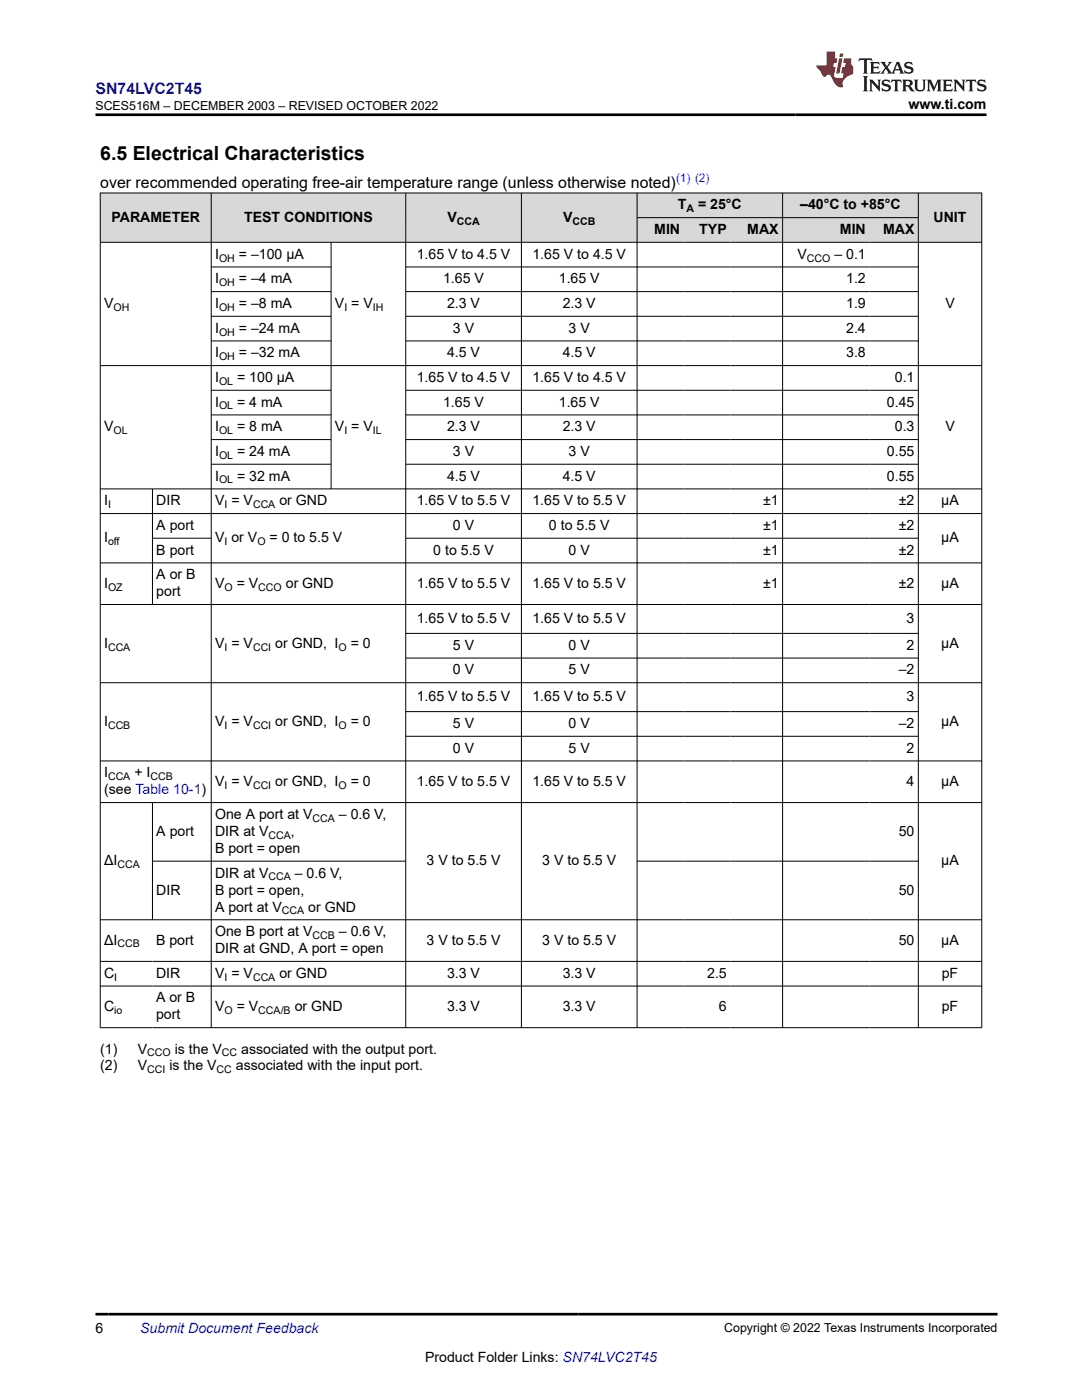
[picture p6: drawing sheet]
<svg xmlns="http://www.w3.org/2000/svg" width="216mm" height="279mm" viewBox="0 0 216 279" stroke-linecap="round" stroke-linejoin="round" font-family="sans-serif">
<defs><g id="words">
<text font-size="3.9" x="20" y="32">6.5 Electrical Characteristics</text>
<text font-size="3.2" fill="#00f" x="19.1" y="18.7">SN74LVC2T45</text>
<text font-size="3.2" x="20" y="37.5">over recommended operating free-air temperature range (unless otherwise noted)</text>
<g font-size="2.8">
<text x="181.3" y="21.8">www.ti.com</text>
<text x="135.3" y="41.8">T</text>
<text x="139.3" y="41.8">= 25°C</text>
<text x="159.7" y="41.8">–40°C to +85°C</text>
<text x="22.2" y="44.2">PARAMETER</text>
<text x="48.7" y="44.2">TEST CONDITIONS</text>
<text x="89.3" y="44.2">V</text>
<text x="112.3" y="44.2">V</text>
<text x="130.6" y="46.7">MIN</text>
<text x="139.5" y="46.7">TYP</text>
<text x="149.1" y="46.7">MAX</text>
<text x="167.6" y="46.7">MIN</text>
<text x="176.2" y="46.7">MAX</text>
<text x="186.3" y="44.2">UNIT</text>
<text x="42.9" y="51.6">I</text>
<text x="47.7" y="51.6">= –100 μA</text>
<text x="83.2" y="51.6">1.65 V to 4.5 V</text>
<text x="106.2" y="51.6">1.65 V to 4.5 V</text>
<text x="159.1" y="51.6">V</text>
<text x="166.5" y="51.6">– 0.1</text>
<text x="42.9" y="56.6">I</text>
<text x="47.7" y="56.6">= –4 mA</text>
<text x="88.4" y="56.6">1.65 V</text>
<text x="111.5" y="56.6">1.65 V</text>
<text x="168.8" y="56.6">1.2</text>
<text x="20.8" y="61.5">V</text>
<text x="42.9" y="61.5">I</text>
<text x="47.7" y="61.5">= –8 mA</text>
<text x="66.8" y="61.5">V = V</text>
<text x="89.2" y="61.5">2.3 V</text>
<text x="112.3" y="61.5">2.3 V</text>
<text x="168.8" y="61.5">1.9</text>
<text x="188.6" y="61.5">V</text>
<text x="42.9" y="66.4">I</text>
<text x="42.9" y="71.3">I</text>
<text x="47.7" y="66.4">= –24 mA</text>
<text x="47.7" y="71.3">= –32 mA</text>
<text x="89.2" y="71.3">4.5 V</text>
<text x="90.4" y="66.4">3 V</text>
<text x="112.3" y="71.3">4.5 V</text>
<text x="113.5" y="66.4">3 V</text>
<text x="168.8" y="66.4">2.4</text>
<text x="168.8" y="71.3">3.8</text>
<text x="42.9" y="76.2">I</text>
<text x="47.3" y="76.2">= 100 μA</text>
<text x="83.2" y="76.2">1.65 V to 4.5 V</text>
<text x="106.2" y="76.2">1.65 V to 4.5 V</text>
<text x="178.6" y="76.2">0.1</text>
<text x="42.9" y="81.2">I</text>
<text x="47.3" y="81.2">= 4 mA</text>
<text x="88.4" y="81.2">1.65 V</text>
<text x="111.5" y="81.2">1.65 V</text>
<text x="177" y="81.2">0.45</text>
<text x="20.8" y="86.1">V</text>
<text x="42.9" y="86.1">I</text>
<text x="47.3" y="86.1">= 8 mA</text>
<text x="66.8" y="86.1">V = V</text>
<text x="89.2" y="86.1">2.3 V</text>
<text x="112.3" y="86.1">2.3 V</text>
<text x="178.6" y="86.1">0.3</text>
<text x="188.6" y="86.1">V</text>
<text x="42.9" y="91">I</text>
<text x="42.9" y="95.9">I</text>
<text x="47.3" y="91">= 24 mA</text>
<text x="47.3" y="95.9">= 32 mA</text>
<text x="89.2" y="95.9">4.5 V</text>
<text x="90.4" y="91">3 V</text>
<text x="112.3" y="95.9">4.5 V</text>
<text x="113.5" y="91">3 V</text>
<text x="177" y="91">0.55</text>
<text x="177" y="95.9">0.55</text>
<text x="20.8" y="100.8">I</text>
<text x="31.2" y="100.8">DIR</text>
<text x="42.9" y="100.8">V = V</text>
<text x="55.7" y="100.8">or GND</text>
<text x="83.2" y="100.8">1.65 V to 5.5 V</text>
<text x="106.2" y="100.8">1.65 V to 5.5 V</text>
<text x="152.3" y="100.8">±1</text>
<text x="179.4" y="100.8">±2</text>
<text x="187.8" y="100.8">µA</text>
<text x="31.2" y="105.8">A port</text>
<text x="90.4" y="105.8">0 V</text>
<text x="109.5" y="105.8">0 to 5.5 V</text>
<text x="152.3" y="105.8">±1</text>
<text x="179.4" y="105.8">±2</text>
<text x="20.8" y="108.2">I</text>
<text x="31.2" y="110.7">B port</text>
<text x="42.9" y="108.2">V or V</text>
<text x="53.8" y="108.2">= 0 to 5.5 V</text>
<text x="86.5" y="110.7">0 to 5.5 V</text>
<text x="113.5" y="110.7">0 V</text>
<text x="152.3" y="110.7">±1</text>
<text x="179.4" y="110.7">±2</text>
<text x="187.8" y="108.2">µA</text>
<text x="20.8" y="117.3">I</text>
<text x="31.2" y="115.6">A or B</text>
<text x="31.2" y="119">port</text>
<text x="42.9" y="117.3">V</text>
<text x="47.2" y="117.3">= V</text>
<text x="57" y="117.3">or GND</text>
<text x="83.2" y="117.3">1.65 V to 5.5 V</text>
<text x="106.2" y="117.3">1.65 V to 5.5 V</text>
<text x="152.3" y="117.3">±1</text>
<text x="179.4" y="117.3">±2</text>
<text x="187.8" y="117.3">µA</text>
<text x="83.2" y="124.3">1.65 V to 5.5 V</text>
<text x="106.2" y="124.3">1.65 V to 5.5 V</text>
<text x="180.9" y="124.3">3</text>
<text x="20.8" y="129.3">I</text>
<text x="42.9" y="129.3">V = V</text>
<text x="54.9" y="129.3">or GND, I</text>
<text x="70" y="129.3">= 0</text>
<text x="90.4" y="129.7">5 V</text>
<text x="113.5" y="129.7">0 V</text>
<text x="180.9" y="129.7">2</text>
<text x="187.8" y="129.3">µA</text>
<text x="90.4" y="134.6">0 V</text>
<text x="113.5" y="134.6">5 V</text>
<text x="179.3" y="134.6">–2</text>
<text x="83.2" y="139.9">1.65 V to 5.5 V</text>
<text x="106.2" y="139.9">1.65 V to 5.5 V</text>
<text x="180.9" y="139.9">3</text>
<text x="20.8" y="144.9">I</text>
<text x="42.9" y="144.9">V = V</text>
<text x="54.9" y="144.9">or GND, I</text>
<text x="70" y="144.9">= 0</text>
<text x="90.4" y="145.3">5 V</text>
<text x="113.5" y="145.3">0 V</text>
<text x="179.3" y="145.3">–2</text>
<text x="187.8" y="144.9">µA</text>
<text x="20.8" y="155.1">I</text>
<text x="26.8" y="155.1">+ I</text>
<text x="90.4" y="150.2">0 V</text>
<text x="113.5" y="150.2">5 V</text>
<text x="180.9" y="150.2">2</text>
<text x="20.8" y="158.5">(see Table 10-1)</text>
<text x="42.9" y="156.8">V = V</text>
<text x="54.9" y="156.8">or GND, I</text>
<text x="70" y="156.8">= 0</text>
<text x="83.2" y="156.8">1.65 V to 5.5 V</text>
<text x="106.2" y="156.8">1.65 V to 5.5 V</text>
<text x="180.9" y="156.8">4</text>
<text x="187.8" y="156.8">µA</text>
<text x="31.2" y="166.8">A port</text>
<text x="42.9" y="166.8">DIR at V</text>
<text x="42.9" y="163.4">One A port at V</text>
<text x="58.1" y="166.8">,</text>
<text x="67.6" y="163.4">– 0.6 V,</text>
<text x="179.3" y="166.8">50</text>
<text x="20.8" y="172.7">ΔI</text>
<text x="42.9" y="170.2">B port = open</text>
<text x="85.1" y="172.7">3 V to 5.5 V</text>
<text x="108.2" y="172.7">3 V to 5.5 V</text>
<text x="187.8" y="172.7">µA</text>
<text x="31.2" y="178.5">DIR</text>
<text x="42.9" y="175.1">DIR at V</text>
<text x="42.9" y="178.5">B port = open,</text>
<text x="58.8" y="175.1">– 0.6 V,</text>
<text x="179.3" y="178.5">50</text>
<text x="42.9" y="181.9">A port at V</text>
<text x="61.5" y="181.9">or GND</text>
<text x="20.8" y="188.5">ΔI</text>
<text x="31.1" y="188.5">B port</text>
<text x="42.9" y="190.2">DIR at GND, A port = open</text>
<text x="42.9" y="186.8">One B port at V</text>
<text x="67.6" y="186.8">– 0.6 V,</text>
<text x="85.1" y="188.5">3 V to 5.5 V</text>
<text x="108.2" y="188.5">3 V to 5.5 V</text>
<text x="179.3" y="188.5">50</text>
<text x="187.8" y="188.5">µA</text>
<text x="20.8" y="195.1">C</text>
<text x="31.1" y="195.1">DIR</text>
<text x="42.9" y="195.1">V = V</text>
<text x="55.7" y="195.1">or GND</text>
<text x="89.2" y="195.1">3.3 V</text>
<text x="112.3" y="195.1">3.3 V</text>
<text x="141.1" y="195.1">2.5</text>
<text x="187.9" y="195.1">pF</text>
<text x="20.8" y="201.8">C</text>
<text x="31.1" y="200.1">A or B</text>
<text x="31.1" y="203.4">port</text>
<text x="42.9" y="201.8">V</text>
<text x="47.2" y="201.8">= V</text>
<text x="58.8" y="201.8">or GND</text>
<text x="89.2" y="201.8">3.3 V</text>
<text x="112.3" y="201.8">3.3 V</text>
<text x="143.5" y="201.8">6</text>
<text x="187.9" y="201.8">pF</text>
<text x="20" y="210.2">(1)</text>
<text x="20" y="213.6">(2)</text>
<text x="27.5" y="210.2">V</text>
<text x="27.5" y="213.6">V</text>
<text x="33.8" y="213.6">is the V</text>
<text x="34.9" y="210.2">is the V</text>
<text x="47.1" y="213.6">associated with the input port.</text>
<text x="48.1" y="210.2">associated with the output port.</text>
<text x="19.1" y="266.1">6</text>
<text x="84.8" y="271.7">Product Folder Links: SN74LVC2T45</text>
</g>
<text font-size="2.8" fill="#00f" x="28" y="266.1">Submit Document Feedback</text>
<g font-size="2.5">
<text x="19.1" y="21.9">SCES516M – DECEMBER 2003 – REVISED OCTOBER 2022</text>
<text x="144.5" y="265.8">Copyright © 2022 Texas Instruments Incorporated</text>
</g>
<text font-size="2.4" fill="#00f" x="134.9" y="36.4">(1) (2)</text>
<g font-size="2.1">
<text x="91.1" y="44.8">CCA</text>
<text x="114.2" y="44.8">CCB</text>
<text x="137" y="42.4">A</text>
<text x="43.7" y="52.2">OH</text>
<text x="161" y="52.2">CCO</text>
<text x="43.7" y="57.1">OH</text>
<text x="22.6" y="62">OH</text>
<text x="43.7" y="62">OH</text>
<text x="68.7" y="62">I</text>
<text x="74.4" y="62">IH</text>
<text x="43.7" y="67">OH</text>
<text x="43.7" y="71.9">OH</text>
<text x="43.7" y="76.8">OL</text>
<text x="43.7" y="81.7">OL</text>
<text x="22.6" y="86.6">OL</text>
<text x="43.7" y="86.6">OL</text>
<text x="68.7" y="86.6">I</text>
<text x="74.4" y="86.6">IL</text>
<text x="43.7" y="91.6">OL</text>
<text x="21.6" y="101.4">I</text>
<text x="43.7" y="96.5">OL</text>
<text x="44.8" y="101.4">I</text>
<text x="50.5" y="101.4">CCA</text>
<text x="21.6" y="108.8">off</text>
<text x="44.8" y="108.8">I</text>
<text x="51.3" y="108.8">O</text>
<text x="21.6" y="117.9">OZ</text>
<text x="44.8" y="117.9">O</text>
<text x="51.5" y="117.9">CCO</text>
<text x="21.6" y="129.8">CCA</text>
<text x="44.8" y="129.8">I</text>
<text x="50.5" y="129.8">CCI</text>
<text x="67.6" y="129.8">O</text>
<text x="21.6" y="145.4">CCB</text>
<text x="44.8" y="145.4">I</text>
<text x="50.5" y="145.4">CCI</text>
<text x="67.6" y="145.4">O</text>
<text x="21.6" y="155.7">CCA</text>
<text x="30" y="155.7">CCB</text>
<text x="44.8" y="157.4">I</text>
<text x="50.5" y="157.4">CCI</text>
<text x="67.6" y="157.4">O</text>
<text x="53.6" y="167.4">CCA</text>
<text x="62.4" y="164">CCA</text>
<text x="23.4" y="173.2">CCA</text>
<text x="53.6" y="175.7">CCA</text>
<text x="56.3" y="182.5">CCA</text>
<text x="23.4" y="189.1">CCB</text>
<text x="62.4" y="187.4">CCB</text>
<text x="22.8" y="195.7">I</text>
<text x="44.8" y="195.7">I</text>
<text x="50.5" y="195.7">CCA</text>
<text x="22.8" y="202.3">io</text>
<text x="44.8" y="202.3">O</text>
<text x="51.5" y="202.3">CCA/B</text>
<text x="29.4" y="214.2">CCI</text>
<text x="29.4" y="210.8">CCO</text>
<text x="43.2" y="214.2">CC</text>
<text x="44.3" y="210.8">CC</text>
</g>
</g></defs>
<g fill="#d8d8d8">
<path d="M20 38.5h175.9v4.9h-175.9z" fill-rule="evenodd"/>
<path d="M20.1 38.6h22v9.7h-22z" fill-rule="evenodd"/>
<path d="M42.2 38.6h38.7v9.7h-38.7z" fill-rule="evenodd"/>
<path d="M81 38.6h23v9.7h-23z" fill-rule="evenodd"/>
<path d="M104.1 38.6h23v9.7h-23z" fill-rule="evenodd"/>
<path d="M127.2 38.6h28.9v4.8h-28.9z" fill-rule="evenodd"/>
<path d="M156.2 38.6h27v4.8h-27z" fill-rule="evenodd"/>
<path d="M183.3 38.6h12.5v9.7h-12.5z" fill-rule="evenodd"/>
<path d="M127.2 43.5h9.2v4.8h-9.2z" fill-rule="evenodd"/>
<path d="M136.4 43.5h9.3v4.8h-9.3z" fill-rule="evenodd"/>
<path d="M145.7 43.5h10.4v4.8h-10.4z" fill-rule="evenodd"/>
<path d="M156.2 43.5h17.3v4.8h-17.3z" fill-rule="evenodd"/>
<path d="M173.5 43.5h9.7v4.8h-9.7z" fill-rule="evenodd"/>
</g>
<g fill="none" stroke="#000" stroke-width=".2">
<path d="M19.9 38.5h176.1M20 38.5v166.7M42.2 38.5v166.7M81 38.5v166.7M104 38.5v166.7M127.1 38.5v166.7M156.2 38.5v166.7M183.2 38.5v166.7M195.9 38.5v166.7M19.9 48.4h176.1M42.2 53.3h23.9M42.2 58.2h23.9"/>
<path d="M66.1 48.4v49.2M81 53.3h102.3M81 58.2h102.3M127.1 43.4h56.2M19.9 73h176.1M42.2 63.1h23.9M42.2 68h23.9M42.2 77.9h23.9M81 63.1h102.3M81 68h102.3M81 77.9h102.3M19.9 97.6h176.1"/>
<path d="M30.4 97.6v23.1M42.2 82.8h23.9M42.2 87.7h23.9M42.2 92.6h23.9M81 82.8h102.3M81 87.7h102.3M81 92.6h102.3M19.9 102.5h176.1M19.9 112.3h176.1M30.4 107.4h11.8M81 107.4h102.3M19.9 120.6h176.1"/>
<path d="M19.9 136.3h176.1M81 126.4h102.3M81 131.3h102.3M19.9 151.9h176.1M81 142h102.3M81 146.9h102.3M19.9 160.2h176.1M30.4 160.2v23.4M30.4 171.9h50.6M127.1 171.9h56.2M19.9 183.6h176.1M19.9 191.9h176.1"/>
<path d="M19.9 196.8h176.1M19.9 205.1h176.1"/>
</g>
<path d="M171.5 11.6l-.2 .6 .5-.2h.6v.1v2.2l-.2 .4h1l-.2-.4v-2.2v-.1h.5l.6 .2-.2-.6zM173.6 12.4l.2 .3v1.6l-.2 .4h1.9l.1-.6a1.08 1.08 0 0 1-1.3 .2v-.7h.6l.4 .2v-.7l-.4 .2h-.6v-.5l.2-.2a1 1 0 0 1 1 .3l-.1-.5zM175.7 12.4l.9 1.1-1 1.2h.9l-.2-.2 .5-.8 .4 .8-.2 .2h1.6l-.2-.2 .2-.5h.9l.1 .5-.1 .2h.9l-.2-.4-.8-1.9h-.5l-.9 2.1-.9-1.1 .9-1h-.8l.2 .2-.4 .6-.4-.6 .2-.2zM179 12.8l.4 1h-.7zM180.7 12.5a.65 .65 0 0 0-.2 .7 .65 .65 0 0 0 .6 .5l.6 .1 .1 .3a.79 .79 0 0 1-.7 .4 .79 .79 0 0 1-.7-.5l.1 .7 .2-.1a.93 .93 0 0 0 1.1 0 .93 .93 0 0 0 .4-.9 1.46 1.46 0 0 0-1.2-.6l-.1-.3a1.09 1.09 0 0 1 1.2 .2l-.2-.6-.1 .1-.5-.2zM172.2 15.2l.2 .4v2.2l-.2 .4h1l-.2-.4v-2.2l.2-.4zM173.4 15.9l.2 .4v1.5l-.2 .4h.8l-.3-.4 .1-1.3 1.6 1.8v-2l.2-.4h-.7l.1 .2 .1 1.1-1.2-1.3zM176.2 16a.65 .65 0 0 0-.2 .8 .65 .65 0 0 0 .6 .4l.6 .2 .1 .2a.79 .79 0 0 1-.7 .4 .79 .79 0 0 1-.7-.5l.1 .7 .2-.1a.93 .93 0 0 0 1.1 .1 .93 .93 0 0 0 .4-1 1.46 1.46 0 0 0-1.2-.5l-.1-.4a1.09 1.09 0 0 1 1.2 .2l-.1-.6-.2 .1-.5-.1zM177.9 15.9l-.1 .6a.63 .63 0 0 1 .8-.3v1.6l-.3 .4h1l-.2-.4v-1.6a.66 .66 0 0 1 .8 .3l-.1-.6zM180 15.9l.2 .4v1.5l-.2 .4h1l-.2-.2-.1-.7h.5l.1 .2a.79 .79 0 0 0 1.2 .6l-1-.9a.61 .61 0 0 0 .6-.6 .61 .61 0 0 0-.5-.7zM180.8 16.2h.1a.47 .47 0 0 1 .5 .1 .47 .47 0 0 1 .1 .5l-.1 .1-.7 .1zM182.3 15.9l.2 .2a2.27 2.27 0 0 0 .4 2 1.04 1.04 0 0 0 1.7-.7v-1.3l.2-.2h-.8l.2 .4v1.1a.6 .6 0 0 1-.6 .6 .6 .6 0 0 1-.6-.6v-1.1l.3-.4zM184.9 15.9l.2 .4v1.5l-.2 .4h.8l-.3-.4v-1.4l.9 1.9 .9-1.9v1.4l-.3 .4h1l-.2-.4v-1.5l.2-.4h-.8l-.7 1.5-.6-1.5zM188.1 15.9l.2 .4v1.5l-.2 .4h1.9l.1-.6a1.09 1.09 0 0 1-1.3 .2v-.7h.6l.4 .2v-.6l-.4 .2h-.6v-.6l.2-.1a1.01 1.01 0 0 1 1 .3l-.1-.6zM190.2 15.9l.3 .4v1.5l-.3 .4h.8l-.2-.4v-1.3l1.6 1.8v-2l.2-.4h-.7l.2 .2v1.1l-1.2-1.3zM192.8 15.9l-.1 .6a.63 .63 0 0 1 .8-.3v1.6l-.3 .4h1l-.2-.4v-1.6a.66 .66 0 0 1 .8 .3l-.1-.6zM195.2 16a.65 .65 0 0 0-.2 .8 .65 .65 0 0 0 .6 .4l.6 .2 .2 .2a.79 .79 0 0 1-.7 .4 .79 .79 0 0 1-.7-.5l.1 .7 .2-.1a.93 .93 0 0 0 1 .1 .93 .93 0 0 0 .5-1 1.46 1.46 0 0 0-1.3-.5v-.4a1.09 1.09 0 0 1 1.2 .2l-.2-.6-.2 .1-.5-.1z" fill="#231f20"/>
<path d="M164.9 10.3v2.7h-2l.1 .4 .8 1a.95 .95 0 0 0 1 .9 .59 .59 0 0 1 .5-.4 .59 .59 0 0 1 .5 .3l.4 .8a1.59 1.59 0 0 0 2.1 1.4 1.61 1.61 0 0 1 1-2.3l1-.3-.1-1.5a1.59 1.59 0 0 1-.3-1.7h-1.5l-.2 .9h.6l-.2 .9h-.5l-.2 .9v.3l.4 .1-.1 .9h-.7a.73 .73 0 0 1-1-.7l.3-1.5h-.5l.1-.9h.5l.2-.9h-.5v-1.3zM167.4 11.6l-.6 3.1h.7l.6-3.1zM167.6 10.7l-.1 .6h.7l.1-.6z" fill="#ed1c24"/>
<path d="M19.1 22.9h177.8M19.1 262.3h179.9" fill="none" stroke="#000" stroke-width=".53"/>
<use href="#words"/>
</svg>
